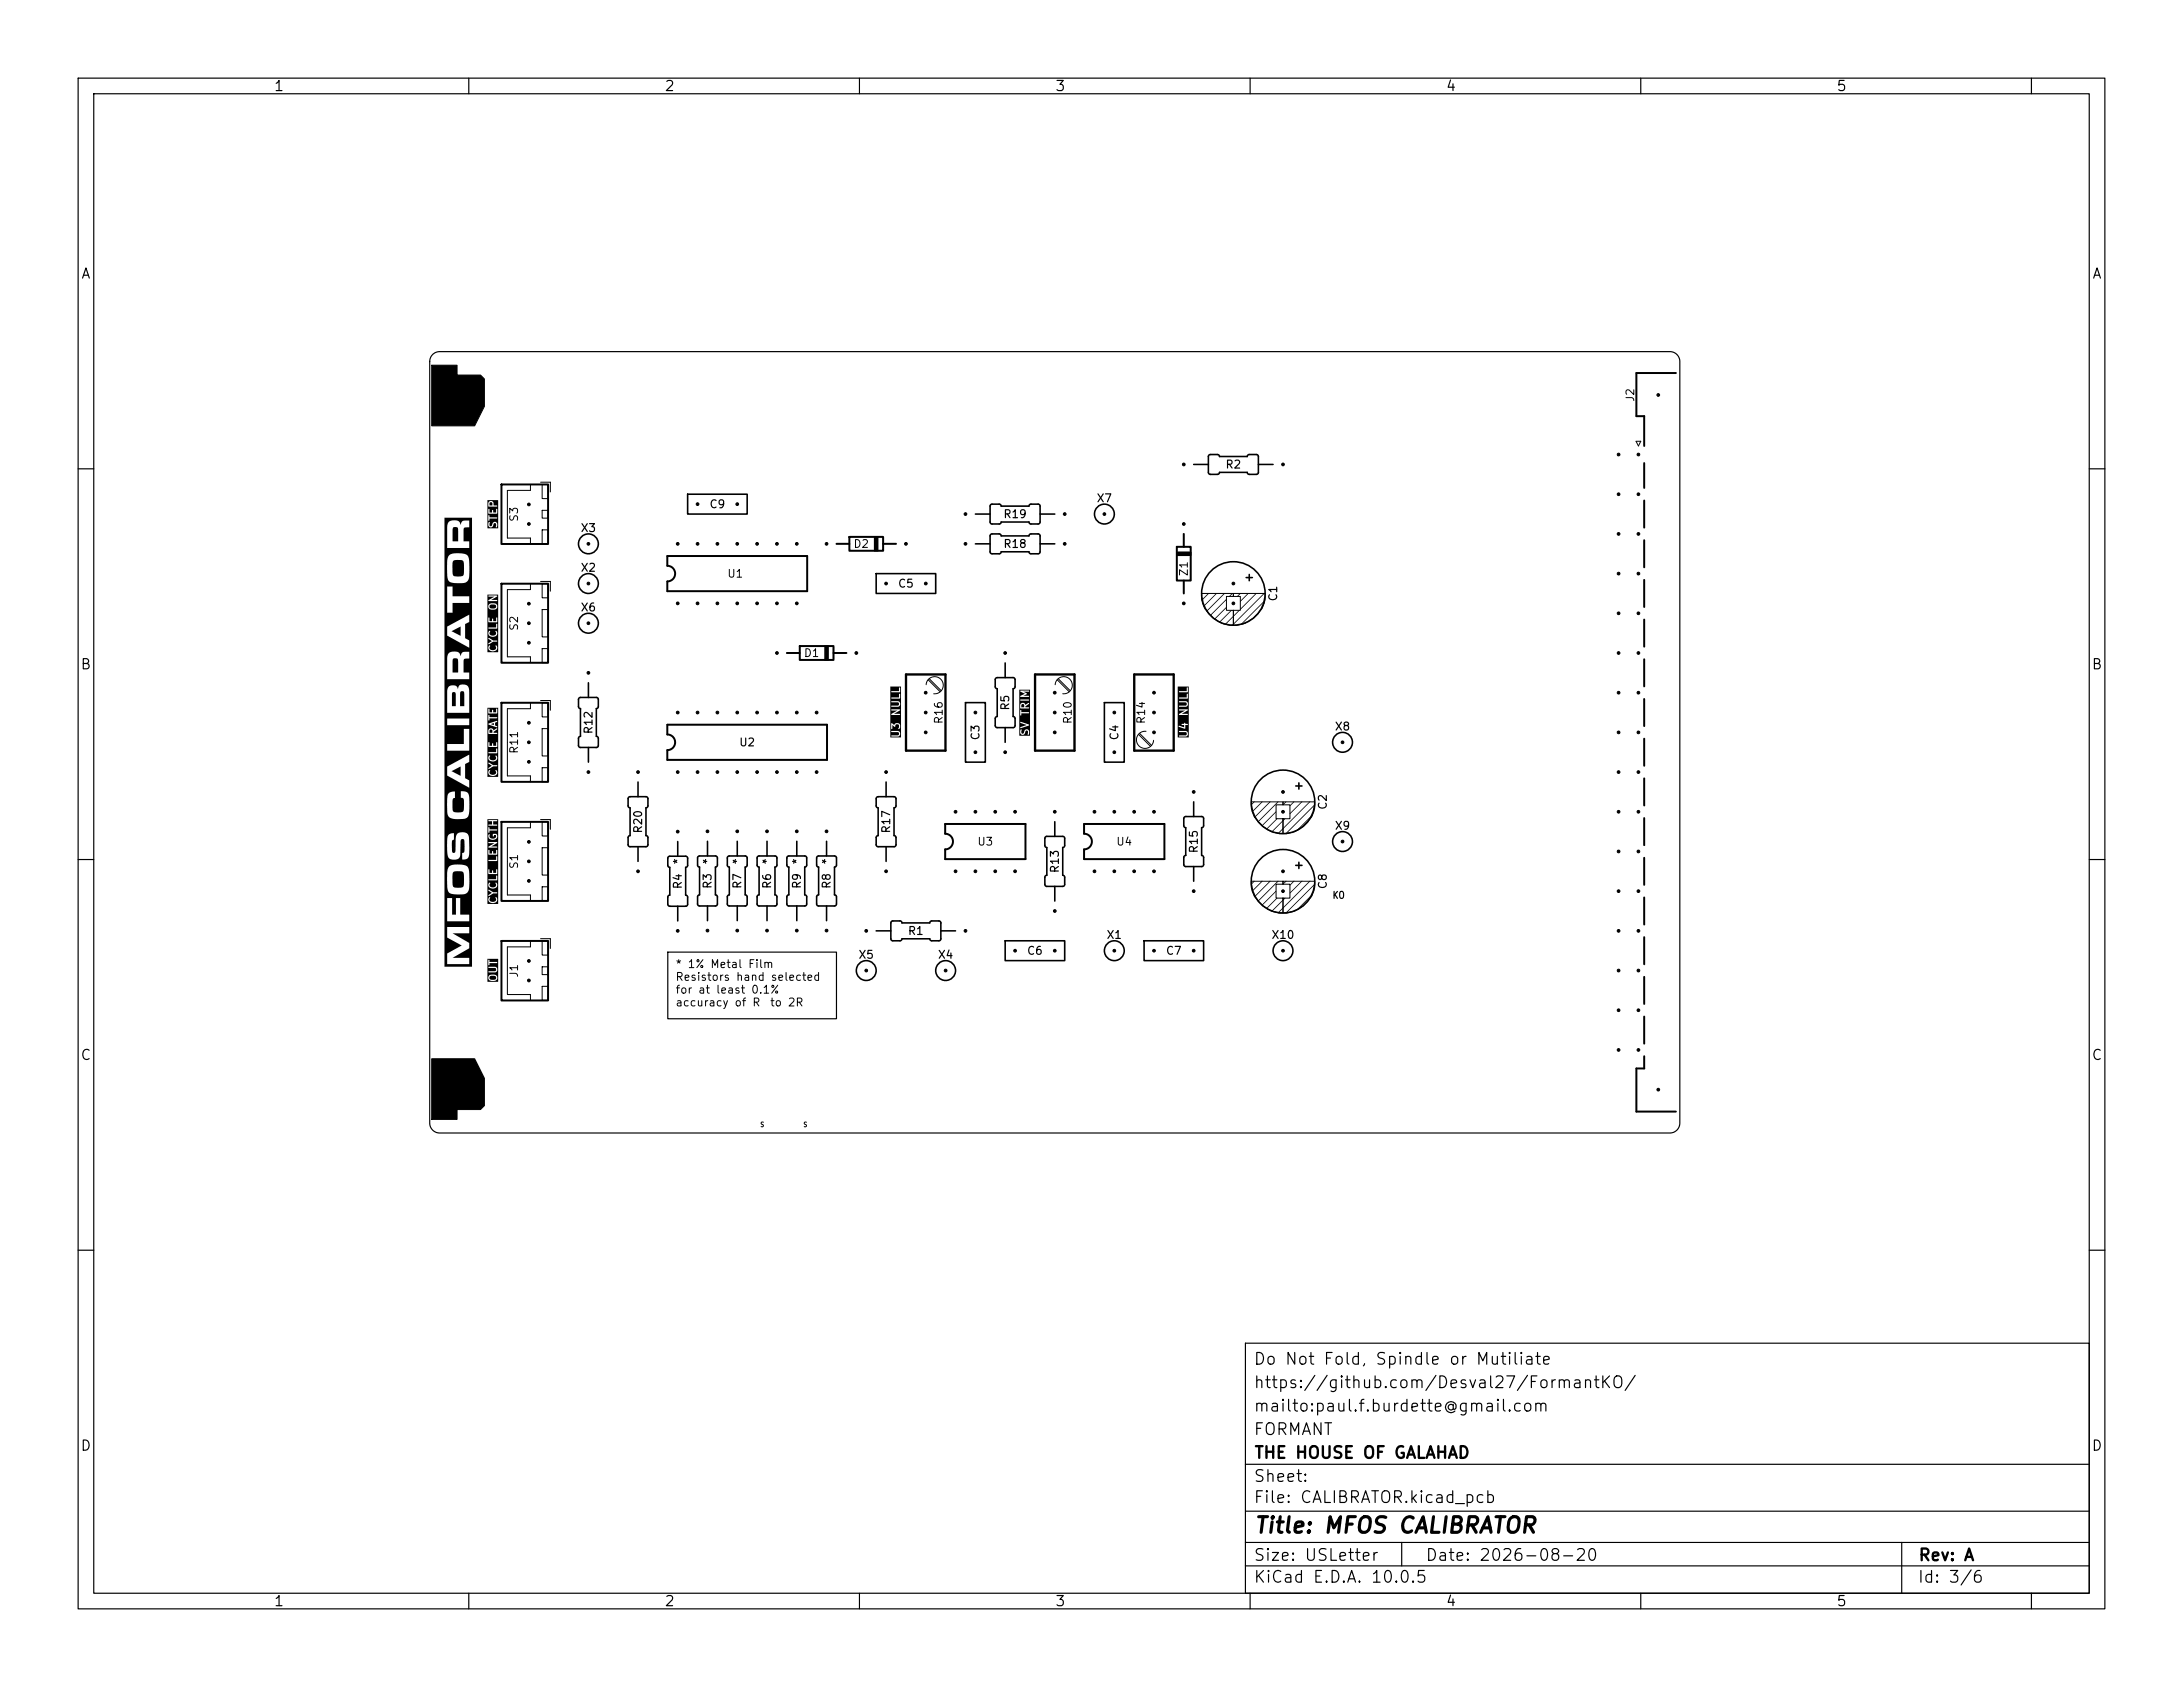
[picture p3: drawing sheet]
<svg xmlns="http://www.w3.org/2000/svg" width="279mm" height="216mm" viewBox="0 0 279 216" stroke-linecap="round" stroke-linejoin="round" font-family="sans-serif">
<defs><g id="words">
<text font-size="2" x="160.4" y="196.7">Title: MFOS CALIBRATOR</text>
<g font-size="1.5">
<text x="160.3" y="178">https://github.com/Desval27/FormantKO/</text>
<text x="160.3" y="175">Do Not Fold, Spindle or Mutiliate</text>
<text x="160.3" y="184">FORMANT</text>
<text x="160.3" y="181">mailto:paul.f.burdette@gmail.com</text>
<text x="160.3" y="190">Sheet:</text>
<text x="160.4" y="187">THE HOUSE OF GALAHAD</text>
<text x="160.3" y="192.7">File: CALIBRATOR.kicad_pcb</text>
<text x="160.3" y="202.9">KiCad E.D.A. 10.0.5</text>
<text x="160.3" y="200.1">Size: USLetter</text>
<text x="182.3" y="200.1">Date: 2026-08-20</text>
<text x="245.3" y="202.9">Id: 3/6</text>
<text x="245.4" y="200.1">Rev: A</text>
</g>
<g font-size="1.3">
<text x="35" y="12">1</text>
<text x="85" y="12">2</text>
<text x="135" y="12">3</text>
<text x="185" y="12">4</text>
<text x="235" y="12">5</text>
<text x="10.3" y="36">A</text>
<text x="267.7" y="36">A</text>
<text x="10.2" y="86">B</text>
<text x="267.6" y="86">B</text>
<text x="10.2" y="136">C</text>
<text x="267.6" y="136">C</text>
<text x="10.2" y="186">D</text>
<text x="267.6" y="186">D</text>
<text x="35" y="205.9">1</text>
<text x="85" y="205.9">2</text>
<text x="135" y="205.9">3</text>
<text x="185" y="205.9">4</text>
<text x="235" y="205.9">5</text>
</g>
<g font-size="1">
<text x="209.4" y="51.5" transform="rotate(-90 209.4 51.5)">J2</text>
<text x="90.7" y="65.3">C9</text>
<text x="140.3" y="64.5">X7</text>
<text x="156.8" y="60.2">R2</text>
<text x="66.5" y="66.9" transform="rotate(-90 66.5 66.9)">S3</text>
<text x="74.2" y="68.3">X3</text>
<text x="109.2" y="70.4">D2</text>
<text x="128.3" y="70.4">R18</text>
<text x="128.3" y="66.6">R19</text>
<text x="74.2" y="73.4">X2</text>
<text x="93" y="74.2">U1</text>
<text x="114.9" y="75.4">C5</text>
<text x="152.3" y="73.8" transform="rotate(-90 152.3 73.8)">Z1</text>
<text x="163.7" y="77" transform="rotate(-90 163.7 77)">C1</text>
<text x="66.5" y="80.8" transform="rotate(-90 66.5 80.8)">S2</text>
<text x="74.2" y="78.5">X6</text>
<text x="102.8" y="84.3">D1</text>
<text x="76.1" y="94" transform="rotate(-90 76.1 94)">R12</text>
<text x="94.5" y="95.8">U2</text>
<text x="120.9" y="92.7" transform="rotate(-90 120.9 92.7)">R16</text>
<text x="125.6" y="94.8" transform="rotate(-90 125.6 94.8)">C3</text>
<text x="129.4" y="91" transform="rotate(-90 129.4 91)">R5</text>
<text x="137.4" y="92.7" transform="rotate(-90 137.4 92.7)">R10</text>
<text x="143.4" y="94.8" transform="rotate(-90 143.4 94.8)">C4</text>
<text x="146.8" y="92.7" transform="rotate(-90 146.8 92.7)">R14</text>
<text x="170.8" y="93.7">X8</text>
<text x="66.5" y="96.6" transform="rotate(-90 66.5 96.6)">R11</text>
<text x="82.4" y="106.7" transform="rotate(-90 82.4 106.7)">R20</text>
<text x="114.2" y="106.7" transform="rotate(-90 114.2 106.7)">R17</text>
<text x="170.1" y="103.7" transform="rotate(-90 170.1 103.7)">C2</text>
<text x="170.8" y="106.4">X9</text>
<text x="66.5" y="111.3" transform="rotate(-90 66.5 111.3)">S1</text>
<text x="87.5" y="110.7" transform="rotate(-90 87.5 110.7)">*</text>
<text x="87.5" y="113.9" transform="rotate(-90 87.5 113.9)">R4</text>
<text x="89.2" y="109.8" transform="rotate(90 89.2 109.8)">*</text>
<text x="91.3" y="113.8" transform="rotate(-90 91.3 113.8)">R3</text>
<text x="93" y="109.8" transform="rotate(90 93 109.8)">*</text>
<text x="95.1" y="113.8" transform="rotate(-90 95.1 113.8)">R7</text>
<text x="96.8" y="109.8" transform="rotate(90 96.8 109.8)">*</text>
<text x="98.9" y="113.8" transform="rotate(-90 98.9 113.8)">R6</text>
<text x="102.7" y="110.7" transform="rotate(-90 102.7 110.7)">*</text>
<text x="102.7" y="113.8" transform="rotate(-90 102.7 113.8)">R9</text>
<text x="104.4" y="109.8" transform="rotate(90 104.4 109.8)">*</text>
<text x="106.6" y="113.8" transform="rotate(-90 106.6 113.8)">R8</text>
<text x="125" y="108.5">U3</text>
<text x="135.8" y="111.8" transform="rotate(-90 135.8 111.8)">R13</text>
<text x="142.8" y="108.5">U4</text>
<text x="153.5" y="109.3" transform="rotate(-90 153.5 109.3)">R15</text>
<text x="170.1" y="113.9" transform="rotate(-90 170.1 113.9)">C8</text>
<text x="116.1" y="119.9">R1</text>
<text x="66.5" y="125.2" transform="rotate(-90 66.5 125.2)">J1</text>
<text x="86.4" y="124.1">* 1% Metal Film</text>
<text x="86.4" y="125.8">Resistors hand selected</text>
<text x="109.8" y="122.9">X5</text>
<text x="120" y="122.9">X4</text>
<text x="131.4" y="122.4">C6</text>
<text x="141.6" y="120.4">X1</text>
<text x="149.1" y="122.4">C7</text>
<text x="162.7" y="120.4">X10</text>
<text x="86.4" y="127.4">for at least 0.1%</text>
<text x="86.4" y="129">accuracy of R</text>
<text x="98.5" y="129">to 2R</text>
</g>
<text font-size=".9" x="170.5" y="115.2">KO</text>
<g font-size=".6">
<text x="97.3" y="144.4">S</text>
<text x="102.8" y="144.4">S</text>
</g>
</g></defs>
<g fill="none" stroke="#000" stroke-width=".15">
<path d="M10 10h259.4v195.9h-259.4zM12 12h255.4v191.9h-255.4zM60 10v2M110 10v2M160 10v2M210 10v2M260 10v2M55.4 45.4l.3-.3 .6-.1h157.4a1.27 1.27 0 0 1 1.3 1.3v97.4a1.27 1.27 0 0 1-1.3 1.3h-157.4a1.27 1.27 0 0 1-1.3-1.3v-97.4l.1-.5zM10 60h2M267.4 60h2M10 110h2M267.4 110h2"/>
<path d="M85.5 121.8h21.6v8.6h-21.6zM10 160h2M159.4 171.9h108v32h-108zM267.4 160h2M159.4 197.4h108M159.4 193.4h108M159.4 187.4h108M179.4 197.4v3M243.4 197.4v6.5M60 203.9v2M110 203.9v2M159.4 200.4h108"/>
<path d="M160 203.9v2M210 203.9v2M260 203.9v2"/>
</g>
<g fill="#000">
<path d="M55.3 46.7h3.2v1.3h3l.5 .5v3.5l-1.3 2.5h-5.4zM58 67.5a.41 .41 0 0 1 .5 0 .41 .41 0 0 1 .1 .5v1.3h-.7zM58 71.8a1.76 1.76 0 0 1 1.3 0 3.5 3.5 0 0 1-.1 1.9 1.89 1.89 0 0 1-1.2 0 2.09 2.09 0 0 1-.1-1.4zM62.7 64.3h.3v.4h-.4zM62.7 77.5a.57 .57 0 0 1 .8 0v.3a.57 .57 0 0 1-.9-.1zM62.4 64h1.4v3.6h-1.4v-.6h.1l.1 .4 .1 .1 .4-.1 .2-.5 .2 .2v.4h.1v-.2v-.3l-.2-.2-.3 .1-.3 .5-.2-.2 .1-.4-.2 .2h-.1v-1h.1l.1 .6v-.2l1-.1v-.1h-1v-.3l-.2 .1v-.8h.1l.1 .5h1v-.6l-.1 .1v.4h-.4v-.3h-.1v.3h-.4v-.5l-.2 .1v-.8h.1l.1 .4h1v-.1h-.4v-.4l-.3-.2h-.2l-.2 .3h-.1zM154.6 75.9l.1 .1-.9 .9v-.1zM154 77.5l1.7-1.6-1.6 1.7zM156.7 75.9l.1 .1-2.4 2.3v-.1zM155.4 79.2l1.5-1.5h.1l-1.5 1.6zM154.9 78.7l2-2h.1l-2 2.1zM156.1 79.6l1.5-1.5-1.5 1.5z"/>
<path d="M157.3 76.3l.4-.4h.1l-.4 .5zM157.7 80l.2-.1-.2 .2zM156.8 79.9l1-1.1h.1l-1 1.1zM158.6 78.1h.1l-.9 .8v-.1zM158.7 75.9l.1 .1-.5 .4v-.1zM159.7 75.9l.1 .1-1.1 1v-.1zM160.7 75.9l.1 .1-2.1 2v-.1zM161.8 75.9v.1l-4 3.9v-.1zM158.8 79.9l3-3.1 .1 .1-3 3zM57.9 88.6a.26 .26 0 0 1 .3 0 .26 .26 0 0 1 .1 .3v1.5h-.5v-1.5zM58 84.3a.41 .41 0 0 1 .5 0 .41 .41 0 0 1 .1 .5v1.3h-.7zM57.8 98.7l1.2-.6v1.2z"/>
<path d="M57.8 80.8l1.2-.6v1.2zM59 88.5h.1l.3 .1v1.8h-.5zM62.7 93.4h.1h.2v.4h-.4zM62.8 92.7l.4-.2v.3zM62.4 76.1h1.4v7.4h-1.4v-.6h.1l.2 .4 .4 .1 .5-.3v-.3l-.1-.2-.1 .1 .1 .1a.42 .42 0 0 1-.4 .4 .42 .42 0 0 1-.5-.3l.1-.2v-.1l-.2 .3h-.1v-1.2l.6 .3-.5 .3v.1l.6-.3h.5v-.1h-.5l-.5-.4-.2 .1v-.7h.1l.2 .4 .4 .1 .5-.2v-.3l-.1-.3-.1 .1 .1 .1a.42 .42 0 0 1-.4 .5 .42 .42 0 0 1-.5-.3l.1-.3v-.1l-.2 .3h-.1v-.6l.2 .1h1v-.6h-.1v.4l-1.1 .1v-1.3h.1v.5h.1h1v-.5v-.1l-.1 .1v.4h-.4v-.3h-.1v.3h-.4v-.4h-.2v-1.6h.1v.2l.2 .3h.2h.6l.1-.3v-.2l-.1-.2-.3-.1-.5 .1-.2 .2h-.1v-.7l.2 .1h1v-.1h-.7l.7-.5v-.1h-1.1l.1 .2h.7l-.9 .4zM62.4 90.6h1.4v8.8h-1.4v-.6h.1l.2 .4 .4 .1 .5-.2v-.3l-.1-.3-.1 .1 .1 .1a.42 .42 0 0 1-.4 .5 .42 .42 0 0 1-.5-.3l.1-.3v-.1l-.2 .3h-.1v-1.1l.6 .3-.5 .3v.1l.6-.3h.5v-.1l-.5-.1-.5-.3-.2 .1v-.7h.1l.2 .3 .4 .2 .5-.3v-.3l-.1-.2h-.1l.1 .1a.42 .42 0 0 1-.4 .5 .42 .42 0 0 1-.5-.3l.1-.2v-.1l-.2 .3h-.1v-.7l.2 .1h1v-.6h-.1v.5h-1.1v-1.3h.1v.5l.1 .1h1v-.6h-.1v.4h-.4v-.3l-.1 .1v.2h-.4v-.4h-.2v-1.5h.1l.1 .4h1v-.1h-.4v-.1l.4-.4-.1-.1-.3 .3-.2-.2-.3-.1-.2 .3h-.1v-.8l1.2 .4v-.1l-.2-.1v-.4l.2-.2h-.1l-1.1 .4v-1.1h.1l.1 .6v-.3h1v-.1h-1v-.3l-.2 .1v-.8h.1v.5h.1h1v-.5v-.1h-.1v.5h-.4v-.4l-.1 .1v.3h-.4v-.5l-.2 .1zM113.9 87.9h1.4v6.5h-1.4v-.8l.2 .1h.8l.2 .1v.2l-.2 .1h-.8v.2h.9l.2-.3v-.3l-.2-.2-1.1 .1v-1h.2v.7h.1v-.5l.3 .2 .2-.3h.2l.2 .1-.1 .5h.1l.1-.2v-.3l-.2-.3-.3 .1-.3 .2-.3-.3-.2 .1v-1.2l.2 .1h1.1l-.1-.1h-.7l.8-.5-.1-.1h-1v.1h.8l-1 .5v-1.6l.2 .1h.8l.2 .1v.2l-.2 .1h-.8v.2h.9l.2-.3v-.3l-.2-.2-1.1 .1v-.5l.2 .1h1l.1-.6h-.1v.5h-1.2v-.8l.2 .1h1l.1-.6h-.1v.4l-1.2 .1zM130.8 90.2l.1-.1 .2 .1v.3h-.4zM130.5 88.3h1.3v5.9h-1.3v-.7h.1v.4l.2 .1 .3-.1 .3-.4 .2 .1v.4h.1v-.2v-.2l-.2-.3-.3 .1-.3 .5-.2-.1v-.5l-.1 .2h-.1v-1.1l.9 .4-.8 .3v.1l1.1-.4-1-.4h-.2v-1.5h.1v.7l.1-.1v-.2l1-.1-.1-.1h-.9v-.2h-.2v-.7h.1v.5h1.1v-.2h-.5v-.1l.5-.4h-.1l-.4 .2-.1-.2-.3-.1-.2 .3h-.1v-.6l.1 .1 1.1-.1-.1-.1-1.1 .1v-1.1l.7 .3-.6 .3v.1h1l.1-.1v-.1h-.7l.4-.2-.4-.3h.7v-.1h-1.1l-.1 .1zM150.7 87.9h1.5v6.5h-1.5v-.8l.3 .1h.8l.1 .1v.2l-.1 .1h-.8v.2h.8l.2-.3v-.3l-.2-.2-1.1 .1v-.7l.9 .4 .1-.5 .3-.1v-.1h-.3l-.1-.1v.1l-.4 .1 .1 .1h.3v.3l-.7-.2h-.2v-1.5l.3 .1h1v-.1h-.8l.8-.5v-.1h-1.1l.1 .1h.7l-.8 .5h-.2v-1.6l.3 .1h.8l.1 .1v.2l-.1 .1h-.8v.2h.8l.2-.3v-.3l-.2-.2-1.1 .1v-.5l.3 .1h1v-.6h-.1v.5h-1.2v-.8l.3 .1h1v-.6h-.1v.4l-1.2 .1zM58 111.6a1.76 1.76 0 0 1 1.3 0 3.5 3.5 0 0 1-.1 1.9 1.89 1.89 0 0 1-1.2 0 2.09 2.09 0 0 1-.1-1.4zM62.4 104.8h1.4v10.9h-1.4v-.6h.1l.2 .4 .4 .1 .5-.3v-.2l-.1-.3-.1 .1 .1 .1a.42 .42 0 0 1-.4 .5 .42 .42 0 0 1-.5-.3l.1-.3v-.1l-.2 .3h-.1v-1.2l.6 .4-.5 .2v.2l.6-.4h.5v-.1h-.5l-.5-.3h-.2v-.7h.1l.2 .4 .4 .1 .5-.2v-.3l-.1-.2h-.1l.1 .1a.42 .42 0 0 1-.4 .5 .42 .42 0 0 1-.5-.3l.1-.3-.2 .2h-.1v-.6l.2 .1h1v-.6h-.1v.4l-1.1 .1v-1.3h.1v.5l.1 .1 1-.1v-.5v-.1l-.1 .1v.4h-.4v-.3h-.1v.3h-.4v-.4h-.2v-1.2l.2 .1h1v-.6h-.1v.4l-1.1 .1v-1.3h.1v.5l.1 .1h1v-.6h-.1v.4h-.4v-.3l-.1 .1v.2h-.4v-.4h-.2v-.4l.2 .1h1v-.2h-.7l.7-.5h-1.1l.1 .1h.7l-.9 .5v-1.5h.1v.3l.2 .2 .4 .1 .5-.2v-.3l-.1-.3h-.4v.4l.1-.2h.3a.41 .41 0 0 1-.5 .4 .41 .41 0 0 1-.3-.5l-.3 .1v-1h.1l.1 .7v-.1v-.2h1v-.1l-1-.1v-.2h-.2v-.9l.6 .1v.4h-.4l-.1 .1 .1 .1h1v-.2h-.5v-.4h.5v-.1h-1.2z"/>
<path d="M160.5 112.7l.1 .1-.5 .4v-.1zM160.5 102.6l.1 .1-.5 .3zM160.2 114l1.3-1.3 .1 .1-1.3 1.3zM160.2 103.9l1.3-1.3h.1l-1.3 1.3zM162.5 112.7l.1 .1-2 2-.1-.1zM162.5 102.6l.1 .1-2 1.9h-.1zM161.5 115.8l1.8-1.8h.1l-1.8 1.9zM161.5 105.6l1.8-1.7h.1l-1.8 1.8zM163.4 114.9l.1 .1-1.4 1.3v-.1zM163.4 104.7l.1 .1-1.4 1.3zM161 115.3l2.5-2.6 .1 .1-2.5 2.6zM161 105.1l2.5-2.5h.1l-2.5 2.6z"/>
<path d="M163.6 116.8l.6-.6h.1l-.7 .7zM162.7 116.6l1.5-1.4h.1l-1.5 1.5zM163.6 106.6l.6-.6h.1l-.7 .7zM162.7 106.4l1.5-1.4h.1l-1.5 1.5zM164.4 114.9l.1 .1-.3 .2zM164.4 104.7l.1 .1-.3 .3zM164.6 112.7v.1l-.4 .4v-.1zM164.6 102.6v.1l-.4 .3zM165.6 112.7v.1l-.5 .5v-.1zM165.6 102.6v.1l-.5 .5v-.1zM166.6 112.7l.1 .1-1.6 1.5zM166.6 102.6l.1 .1-1.6 1.5v-.1z"/>
<path d="M167.6 112.7l.1 .1-3.5 3.5v-.1zM167.6 102.6l.1 .1-3.5 3.4v-.1zM166 116.3l1.9-1.9h.1l-1.9 2zM166 106.2l1.9-1.9h.1l-1.9 2zM164.6 116.8l3.6-3.7h.1l-3.7 3.8zM164.6 106.6l3.6-3.6h.1l-3.7 3.7zM56.9 66.3h3.5v57.4h-3.5v-3.7h.3l1.9 1-1.9 1v1.4h2.9v-.8h-2.2l2.2-1.2v-.7l-2.2-1.3h2.2v-.8h-2.9v1.4h-.3v-2.1h3.2v-.8h-1.2v-2.2h-.5v2.2h-.5v-2.2h-.7v3h-.3v-5.3h.3l.1 1.2 .2 .5a3.3 3.3 0 0 0 2.2 0l.2-.2a6.8 6.8 0 0 0 0-3.2 2.58 2.58 0 0 0-2.4 0l-.2 .5-.1 1.2h-.3v-4.4h.3l.1 1.1a.87 .87 0 0 0 .5 .7 .87 .87 0 0 0 .9-.1l.2-.4 .1-1.9 .1-.2h.2l.1 .2 .1 1.1-.1 .4-.2 .1v.8h.1a.68 .68 0 0 0 .8-.9l-.1-1.6a.82 .82 0 0 0-.2-.9 .82 .82 0 0 0-.9-.1l-.3 .2-.2 .3-.1 2.1a.23 .23 0 0 1-.3 0 .23 .23 0 0 1-.2-.2v-1.1l.1-.3h.2v-.9a.77 .77 0 0 0-.9 1.1v.5h-.3v-5.2h.3l.1 1.1 .1 .3 .2 .2a3.3 3.3 0 0 0 2.1 .1l.2-.2a6.7 6.7 0 0 0 0-2.9l-.3-.3h-.6v.8l.3 .1 .1 .2-.1 1.4a1.5 1.5 0 0 1-1.3 0l-.1-1.3 .1-.3 .2-.1v-.8l-.5 .1-.3 .1a1.09 1.09 0 0 0-.2 .9v.6h-.3v-4.9h.3v1.2l2.9 1.5v-.9l-.6-.3v-1.8l.6-.3v-.9l-2.9 1.5h-.3v-2.9h.3v.9h2.9v-2.8h-.7v1.9h-2.5v-2.4h3.2v-.8h-2.9v.8h-.3v-4.2h.3v2.6h2.9v-2.7a.76 .76 0 0 0-.5-.9 .76 .76 0 0 0-.9 .4l-.1 .2-.1-.2a.73 .73 0 0 0-.8-.2 .73 .73 0 0 0-.5 .8h-.3v-4.3h.3v2.6h2.9v-.8h-.8v-1.6l.2-.2h.6v-.9l-.9 .1-.2 .5a.77 .77 0 0 0-1.1-.6l-.4 .1-.2 .2-.1 .6h-.3v-4.1h.3v1.1l2.9 1.6v-.9l-.6-.3v-1.8l.6-.3v-.9l-2.9 1.5h-.3v-1.8h1v-1.2h2.2v-.9h-2.2v-1.2h-.7v3.3h-.3v-5.6h.3v.9l.2 .6a2.59 2.59 0 0 0 2.3 .2l.2-.3a6.8 6.8 0 0 0 0-3.1 2.58 2.58 0 0 0-2.4 0l-.2 .4-.1 1.3h-.3v-5.3h.3v2.6h2.9v-.8h-.8v-1.6l.2-.2h.6v-.9a1.01 1.01 0 0 0-1 .2l-.1 .4-.1-.3a.96 .96 0 0 0-1.6 .2l-.1 .4h-.3zM55.3 135.5h5.4l1.3 2.5v3.5l-.5 .5h-3v1.3h-3.2zM62.8 124.9a.6 .6 0 0 1 .7 .2v.2a.57 .57 0 0 1-.9-.1zM62.4 122.7h1.4v3h-1.4v-.7h.1v.2l.2 .3h.2h.6l.1-.3v-.3l-.3-.2-.6 .1-.2 .2h-.1v-1.2l.2 .1h.8l.1 .1v.2l-.1 .1h-.8v.1h.8l.2-.2v-.3l-.2-.2-1 .1v-.9h.1l.1 .6v-.2l1-.1v-.1h-1v-.2h-.2z"/>
<circle cx="164.2" cy="113.2" r=".05"/>
<circle cx="164.2" cy="103" r=".05"/>
</g>
<g fill="none" stroke="#000" stroke-width=".2">
<path d="M152.8 59.4h1.9M154.7 58.2h1.2l.2 .2h3.5l.2-.2h1.1l.2 .2-.1 2.1-.1 .2h-1l-.2-.1-.1-.1h-3.5l-.2 .2h-1.1l-.1-.2v-2.1zM161.1 59.4h1.8M88 63.3h7.6v2.5h-7.6zM112.1 73.4h7.7v2.6h-7.7zM124.8 69.6h1.9M124.8 65.8h1.9M126.8 68.4l1.1-.1 .2 .3h3.6l.2-.3h1.1l.1 .3v2.1l-.2 .2h-.9l-.2-.1-.1-.2h-3.6l-.2 .3h-1l-.2-.3v-2zM126.8 64.6l1.1-.1 .2 .3h3.6l.2-.3h1.1l.1 .3v2.1l-.2 .2h-.9l-.2-.1-.1-.2h-3.6l-.2 .3-1-.1-.2-.2v-2zM133.1 69.6h1.9M133.1 65.8h1.9M159.5 73.9h.8"/>
<path d="M159.9 73.5v.8M74.1 89.3h.2h2l.3 .1v1.1l-.3 .2v3.5l.2 .1 .1 .2v1l-.2 .1-2.1 .1-.2-.2-.1-1.1 .3-.2v-3.5l-.3-.2zM75.3 87.4v1.9M75.3 95.7v1.8M123.6 89.9h2.5v7.6h-2.5zM127.5 86.8l.1-.1h2.1l.2 .2v1l-.2 .2v3.6l.1 .1 .1 .2v.9l-.1 .2h-2.2l-.2-.1v-1.1l.2-.2v-3.6l-.2-.2zM128.6 84.8v1.9M128.6 93.1v1.9M141.3 89.9h2.6v7.6h-2.6zM80.5 102h.1h2.1l.2 .1v1.1l-.2 .2v3.5l.2 .1v.2v1l-.1 .1-2.2 .1-.2-.2v-1.1l.2-.2v-3.5l-.2-.2zM81.7 100.1v1.9M81.7 108.4v1.8"/>
<path d="M85.5 109.7l.2-.1h2.1l.2 .1v1.1l-.2 .2v3.6h.1l.1 .2v1l-.2 .2h-2.1l-.2-.2v-1l.2-.2v-3.6l-.2-.2zM86.7 107.7v1.9M86.7 116v1.9M89.4 109.6l.1-.1h2.1l.2 .2v1.1l-.2 .2v3.5l.1 .1 .1 .2v.9l-.1 .2h-2.2l-.2-.1v-1.1l.2-.2v-3.5l-.2-.2zM90.5 107.7v1.8M90.5 115.9v1.9M93.2 109.6l.1-.1h2.1l.2 .2v1.1l-.2 .2v3.5l.2 .1v.2v.9l-.1 .2h-2.2l-.2-.1v-1.1l.2-.2v-3.5l-.2-.2zM94.4 107.7v1.8M94.4 115.9v1.9M97 109.6l.2-.1h2l.2 .2v1.1l-.2 .2v3.5l.2 .1v.2v.9l-.1 .2h-2.2l-.2-.1v-1.1l.3-.2v-3.5l-.3-.2zM98.2 107.7v1.8M98.2 115.9v1.9"/>
<path d="M100.8 109.6l.2-.1h2l.2 .2v1.1l-.2 .2v3.5l.2 .1v.2v.9l-.1 .2h-2.2l-.2-.1v-1.1l.3-.2v-3.5l-.3-.2zM102 107.7v1.8M102 115.9v1.9M104.6 109.6l.2-.1h2l.2 .2 .1 1.1-.3 .2v3.5l.2 .1 .1 .2v.9l-.2 .2h-2.1l-.3-.1v-1.1l.3-.2v-3.5l-.3-.2zM105.8 107.7v1.8M105.8 115.9v1.9M112.1 119.1h1.9M112.2 102h.2h2l.3 .1v1.1l-.3 .2v3.5l.2 .1 .1 .2v1l-.2 .1-2.1 .1-.2-.2-.1-1.1 .3-.2v-3.5l-.3-.2zM113.4 100.1v1.9M113.4 108.4v1.8M114.1 117.9h1.1l.2 .2h3.6l.2-.2h1.1l.1 .2v2.1l-.2 .2h-.9l-.2-.1-.1-.2h-3.6l-.2 .3h-1l-.2-.3v-2zM120.4 119.1h1.9"/>
<path d="M133.8 107.1l.2-.1h2l.3 .2v1.1l-.3 .2v3.5l.2 .1 .1 .2v.9l-.2 .2h-2.1l-.3-.1v-1.1l.3-.2v-3.5l-.3-.2zM135 105.2v1.8M135 113.4v1.9M151.6 104.6l.2-.1h2l.2 .2v1l-.2 .2v3.6l.2 .1v.1v1l-.1 .2h-2.2l-.2-.2v-1l.3-.2v-3.6l-.3-.2zM152.8 102.6v1.9M152.8 110.9v1.9M165.8 110.7h.8M165.8 100.6h.8M166.2 100.2v.8M166.2 110.3v.8M128.6 120.4h7.7v2.5h-7.7zM146.4 120.4h7.6v2.5h-7.6z"/>
<circle cx="75.3" cy="69.6" r="1.27"/>
<circle cx="75.3" cy="74.7" r="1.27"/>
<circle cx="75.3" cy="79.8" r="1.27"/>
<circle cx="141.3" cy="65.8" r="1.27"/>
<circle cx="157.9" cy="75.9" r="4.1"/>
<circle cx="171.8" cy="95" r="1.27"/>
<circle cx="164.2" cy="112.8" r="4.1"/>
<circle cx="164.2" cy="102.6" r="4.1"/>
<circle cx="171.8" cy="107.7" r="1.27"/>
<circle cx="110.9" cy="124.2" r="1.27"/>
<circle cx="121" cy="124.2" r="1.27"/>
<circle cx="142.6" cy="121.7" r="1.27"/>
<circle cx="164.2" cy="121.7" r="1.27"/>
</g>
<g fill="none" stroke="#000" stroke-width=".13">
<path d="M55.3 46.7h3.2v1.3h3l.5 .5v3.5l-1.3 2.5h-5.4zM209.4 56.5h.6l-.3 .6zM67.9 62v.8h-3v6.1h3v.7M67.9 74.7v.8h-3v8.6h3v.7M69.2 61.7h1.2v1.3M69.2 74.4h1.2v1.3M69.4 62h.7v1.8h-.7zM69.4 65.3h.7v1h-.7zM69.4 67.8h.7v1.8h-.7zM69.4 74.7h.7v1.8h-.7zM69.4 78h.7v3.5h-.7zM153.8 76h4.1v.3h-.9v1.8h.9v1.9a4.2 4.2 0 0 1-4.1-3.3z"/>
<path d="M157.9 76h4a3.5 3.5 0 0 1-1.5 3.1l-1 .7-1 .2h-.5v-1.9h.8v-1.8h-.8zM67.9 90v.7h-3v8.6h3v.8M69.2 89.7h1.2v1.2M69.4 83h.7v1.8h-.7zM69.4 90h.7v1.7h-.7zM69.4 93.3h.7v3.5h-.7zM69.4 98.2h.7v1.9h-.7zM118.5 87.6a1.1 1.1 0 0 1 1.2-1 1.1 1.1 0 0 1 1 1.2 1.1 1.1 0 0 1-1.2 1M118.8 87l1.5 1.5M118.9 86.9l1.6 1.5M135.1 87.6a1.1 1.1 0 0 1 1.1-1 1.1 1.1 0 0 1 1 1.2 1.1 1.1 0 0 1-1.2 1M135.3 87l1.5 1.5"/>
<path d="M135.4 86.9l1.6 1.5M145.7 94l1.5 1.5M145.9 93.9l1.5 1.5M146.7 93.6a1.1 1.1 0 0 0-1.2 1 1.1 1.1 0 0 0 1 1.2 1.1 1.1 0 0 0 1.1-1.1M67.9 105.2v.7h-3v8.6h3v.8M69.2 104.9h1.2v1.2M69.4 105.2h.7v1.8h-.7zM69.4 108.5h.7v3.5h-.7zM69.4 113.5h.7v1.8h-.7zM160.1 112.8h4.1v.4h-.9v1.7h.9v1.9a4.2 4.2 0 0 1-4.1-3.3zM160.1 102.6h4.1v.4h-.9v1.8h.9v1.9a4.2 4.2 0 0 1-4.1-3.3zM164.2 112.8h4.1a3.5 3.5 0 0 1-1.6 3.2l-1 .6-1 .2h-.5v-1.9h.9v-1.7h-.9z"/>
<path d="M164.2 102.6h4.1a3.5 3.5 0 0 1-1.6 3.2l-1 .6-1 .3h-.5v-1.9h.9v-1.8h-.9zM55.3 135.5h5.4l1.3 2.5v3.5l-.5 .5h-3v1.3h-3.2zM67.9 120.4v.8h-3v6.1h3v.7M69.2 120.1h1.2v1.3M69.4 120.4h.7v1.8h-.7zM69.4 123.7h.7v1h-.7zM69.4 126.2h.7v1.8h-.7z"/>
</g>
<g fill="none" stroke="#000" stroke-width=".25">
<path d="M210.4 59.3v3.1M214.5 47.7h-5.1v5.6h1v3.8M64.2 62h5.9v7.6h-5.9zM64.2 74.7h5.9v10.1h-5.9zM85.4 71.2h17.9v4.5h-17.9v-1.3a1 1 0 0 0 1-1 1 1 0 0 0-1-1zM107.1 69.6h1.6M108.7 68.7h4.3v1.8h-4.3zM113 69.6h1.7M150.6 70h1.8v4.3h-1.8zM151.5 68.3v1.7M151.5 74.3v1.7M210.4 64.1v3.4"/>
<path d="M210.4 69.1v3.5M210.4 74.2v3.5M210.4 79.3v3.5M64.2 89.9h5.9v10.2h-5.9zM85.4 92.7h20.4v4.6h-20.4v-1.3a1 1 0 0 0 1-1 1 1 0 0 0-1-1zM100.7 83.6h1.7M102.4 82.7h4.3v1.8h-4.3zM106.7 83.6h1.6M210.4 84.4v3.4M210.4 89.5v3.4M210.4 94.5v3.5M210.4 99.6v3.5"/>
<path d="M64.2 105.2h5.9v10.1h-5.9zM121 105.4h10.2v4.6h-10.2v-1.3a1 1 0 0 0 1-1 1 1 0 0 0-1-1zM138.7 105.4h10.3v4.6h-10.3l.1-1.3a1 1 0 0 0 1-1 1 1 0 0 0-1-1zM210.4 104.7v3.5M210.4 109.8v3.4M210.4 114.9v3.4M210.4 119.9v3.5M64.2 120.4h5.9v7.6h-5.9zM210.4 135.2v1.5h-1v5.6h5.1M210.4 125v3.5M210.4 130.1v3.5"/>
</g>
<path d="M111.9 68.7h.4v1.8h-.4zM150.6 70.7h1.8v.4h-1.8zM105.6 82.7h.4v1.8h-.4z" fill="#000" stroke="#000" stroke-width=".2"/>
<path d="M116 86.3h5v9.8h-5zM132.5 86.3h5v9.8h-5zM145.2 86.3h5v9.8h-5z" fill="none" stroke="#000" stroke-width=".3"/>
<g fill="#000" stroke="#000" stroke-width=".13">
<circle cx="58.6" cy="50.6" r=".17"/>
<circle cx="151.5" cy="59.4" r=".17"/>
<circle cx="164.2" cy="59.4" r=".17"/>
<circle cx="207.2" cy="58.2" r=".17"/>
<circle cx="209.7" cy="58.2" r=".17"/>
<circle cx="212.2" cy="50.6" r=".17"/>
<circle cx="67.7" cy="64.6" r=".17"/>
<circle cx="67.7" cy="79.8" r=".17"/>
<circle cx="67.7" cy="67.1" r=".17"/>
<circle cx="67.7" cy="77.3" r=".17"/>
<circle cx="75.3" cy="74.7" r=".17"/>
<circle cx="75.3" cy="79.8" r=".17"/>
<circle cx="75.3" cy="69.6" r=".17"/>
<circle cx="86.7" cy="77.2" r=".17"/>
<circle cx="86.7" cy="69.6" r=".17"/>
<circle cx="89.3" cy="69.6" r=".17"/>
<circle cx="89.3" cy="64.5" r=".17"/>
<circle cx="89.3" cy="77.2" r=".17"/>
<circle cx="91.8" cy="69.6" r=".17"/>
<circle cx="91.8" cy="77.2" r=".17"/>
<circle cx="94.4" cy="69.6" r=".17"/>
<circle cx="94.4" cy="64.5" r=".17"/>
<circle cx="94.4" cy="77.2" r=".17"/>
<circle cx="96.9" cy="77.2" r=".17"/>
<circle cx="96.9" cy="69.6" r=".17"/>
<circle cx="99.4" cy="69.6" r=".17"/>
<circle cx="99.4" cy="77.2" r=".17"/>
<circle cx="102" cy="77.2" r=".17"/>
<circle cx="102" cy="69.6" r=".17"/>
<circle cx="105.8" cy="69.6" r=".17"/>
<circle cx="113.4" cy="74.7" r=".17"/>
<circle cx="115.9" cy="69.6" r=".17"/>
<circle cx="118.5" cy="74.7" r=".17"/>
<circle cx="123.6" cy="65.8" r=".17"/>
<circle cx="123.6" cy="69.6" r=".17"/>
<circle cx="136.3" cy="65.8" r=".17"/>
<circle cx="136.3" cy="69.6" r=".17"/>
<circle cx="141.3" cy="65.8" r=".17"/>
<circle cx="151.5" cy="67.1" r=".17"/>
<circle cx="151.5" cy="77.2" r=".17"/>
<circle cx="157.9" cy="74.7" r=".17"/>
<circle cx="157.9" cy="77.2" r=".17"/>
<circle cx="207.2" cy="63.3" r=".17"/>
<circle cx="207.2" cy="68.3" r=".17"/>
<circle cx="207.2" cy="73.4" r=".17"/>
<circle cx="207.2" cy="78.5" r=".17"/>
<circle cx="209.7" cy="63.3" r=".17"/>
<circle cx="209.7" cy="78.5" r=".17"/>
<circle cx="209.7" cy="68.3" r=".17"/>
<circle cx="209.7" cy="73.4" r=".17"/>
<circle cx="67.7" cy="92.5" r=".17"/>
<circle cx="67.7" cy="82.3" r=".17"/>
<circle cx="67.7" cy="95" r=".17"/>
<circle cx="67.7" cy="97.5" r=".17"/>
<circle cx="75.3" cy="86.1" r=".17"/>
<circle cx="75.3" cy="98.8" r=".17"/>
<circle cx="81.7" cy="98.8" r=".17"/>
<circle cx="86.7" cy="98.8" r=".17"/>
<circle cx="86.7" cy="91.2" r=".17"/>
<circle cx="89.3" cy="98.8" r=".17"/>
<circle cx="89.3" cy="91.2" r=".17"/>
<circle cx="91.8" cy="98.8" r=".17"/>
<circle cx="91.8" cy="91.2" r=".17"/>
<circle cx="94.4" cy="98.8" r=".17"/>
<circle cx="94.4" cy="91.2" r=".17"/>
<circle cx="96.9" cy="91.2" r=".17"/>
<circle cx="96.9" cy="98.8" r=".17"/>
<circle cx="99.4" cy="98.8" r=".17"/>
<circle cx="99.4" cy="91.2" r=".17"/>
<circle cx="99.4" cy="83.6" r=".17"/>
<circle cx="102" cy="91.2" r=".17"/>
<circle cx="102" cy="98.8" r=".17"/>
<circle cx="104.5" cy="98.8" r=".17"/>
<circle cx="104.5" cy="91.2" r=".17"/>
<circle cx="109.6" cy="83.6" r=".17"/>
<circle cx="113.4" cy="98.8" r=".17"/>
<circle cx="118.5" cy="91.2" r=".17"/>
<circle cx="118.5" cy="88.7" r=".17"/>
<circle cx="118.5" cy="93.7" r=".17"/>
<circle cx="124.8" cy="96.3" r=".17"/>
<circle cx="124.8" cy="91.2" r=".17"/>
<circle cx="128.6" cy="83.6" r=".17"/>
<circle cx="128.6" cy="96.3" r=".17"/>
<circle cx="135" cy="93.7" r=".18"/>
<circle cx="135" cy="88.7" r=".18"/>
<circle cx="135" cy="91.2" r=".18"/>
<circle cx="142.6" cy="96.3" r=".17"/>
<circle cx="142.6" cy="91.2" r=".17"/>
<circle cx="147.7" cy="93.7" r=".17"/>
<circle cx="147.7" cy="91.2" r=".17"/>
<circle cx="147.7" cy="88.7" r=".17"/>
<circle cx="171.8" cy="95" r=".17"/>
<circle cx="207.2" cy="98.8" r=".17"/>
<circle cx="207.2" cy="93.7" r=".17"/>
<circle cx="207.2" cy="88.7" r=".17"/>
<circle cx="207.2" cy="83.6" r=".17"/>
<circle cx="209.7" cy="83.6" r=".17"/>
<circle cx="209.7" cy="93.7" r=".17"/>
<circle cx="209.7" cy="88.7" r=".17"/>
<circle cx="209.7" cy="98.8" r=".17"/>
<circle cx="67.7" cy="112.7" r=".17"/>
<circle cx="67.7" cy="110.2" r=".17"/>
<circle cx="67.7" cy="107.7" r=".17"/>
<circle cx="81.7" cy="111.5" r=".17"/>
<circle cx="86.7" cy="106.4" r=".17"/>
<circle cx="86.7" cy="119.1" r=".17"/>
<circle cx="90.5" cy="106.4" r=".17"/>
<circle cx="90.5" cy="119.1" r=".17"/>
<circle cx="94.4" cy="119.1" r=".17"/>
<circle cx="94.4" cy="106.4" r=".17"/>
<circle cx="98.2" cy="119.1" r=".17"/>
<circle cx="98.2" cy="106.4" r=".17"/>
<circle cx="102" cy="106.4" r=".17"/>
<circle cx="102" cy="119.1" r=".17"/>
<circle cx="105.8" cy="106.4" r=".17"/>
<circle cx="105.8" cy="119.1" r=".17"/>
<circle cx="110.9" cy="119.1" r=".17"/>
<circle cx="113.4" cy="111.5" r=".17"/>
<circle cx="122.3" cy="103.9" r=".17"/>
<circle cx="122.3" cy="111.5" r=".17"/>
<circle cx="123.6" cy="119.1" r=".17"/>
<circle cx="124.8" cy="111.5" r=".17"/>
<circle cx="124.8" cy="103.9" r=".17"/>
<circle cx="127.4" cy="103.9" r=".17"/>
<circle cx="127.4" cy="111.5" r=".17"/>
<circle cx="129.9" cy="111.5" r=".17"/>
<circle cx="129.9" cy="103.9" r=".17"/>
<circle cx="135" cy="103.9" r=".17"/>
<circle cx="135" cy="116.6" r=".17"/>
<circle cx="140.1" cy="111.5" r=".17"/>
<circle cx="140.1" cy="103.9" r=".17"/>
<circle cx="142.6" cy="111.5" r=".17"/>
<circle cx="142.6" cy="103.9" r=".17"/>
<circle cx="145.2" cy="103.9" r=".17"/>
<circle cx="145.2" cy="111.5" r=".17"/>
<circle cx="147.7" cy="111.5" r=".17"/>
<circle cx="147.7" cy="103.9" r=".17"/>
<circle cx="152.8" cy="114.1" r=".17"/>
<circle cx="152.8" cy="101.4" r=".17"/>
<circle cx="164.2" cy="101.4" r=".17"/>
<circle cx="164.2" cy="111.5" r=".17"/>
<circle cx="164.2" cy="114.1" r=".17"/>
<circle cx="164.2" cy="103.9" r=".17"/>
<circle cx="171.8" cy="107.7" r=".17"/>
<circle cx="207.2" cy="119.1" r=".17"/>
<circle cx="207.2" cy="109" r=".17"/>
<circle cx="207.2" cy="103.9" r=".17"/>
<circle cx="207.2" cy="114.1" r=".17"/>
<circle cx="209.7" cy="103.9" r=".17"/>
<circle cx="209.7" cy="114.1" r=".17"/>
<circle cx="209.7" cy="109" r=".17"/>
<circle cx="209.7" cy="119.1" r=".17"/>
<circle cx="58.6" cy="139.5" r=".17"/>
<circle cx="67.7" cy="123" r=".17"/>
<circle cx="67.7" cy="125.5" r=".17"/>
<circle cx="110.9" cy="124.2" r=".17"/>
<circle cx="121" cy="124.2" r=".17"/>
<circle cx="129.9" cy="121.7" r=".17"/>
<circle cx="135" cy="121.7" r=".17"/>
<circle cx="142.6" cy="121.7" r=".17"/>
<circle cx="147.7" cy="121.7" r=".17"/>
<circle cx="152.8" cy="121.7" r=".17"/>
<circle cx="164.2" cy="121.7" r=".17"/>
<circle cx="207.2" cy="134.4" r=".17"/>
<circle cx="207.2" cy="124.2" r=".17"/>
<circle cx="207.2" cy="129.3" r=".17"/>
<circle cx="209.7" cy="134.4" r=".17"/>
<circle cx="209.7" cy="124.2" r=".17"/>
<circle cx="209.7" cy="129.3" r=".17"/>
<circle cx="212.2" cy="139.5" r=".17"/>
</g>
<use href="#words"/>
</svg>
